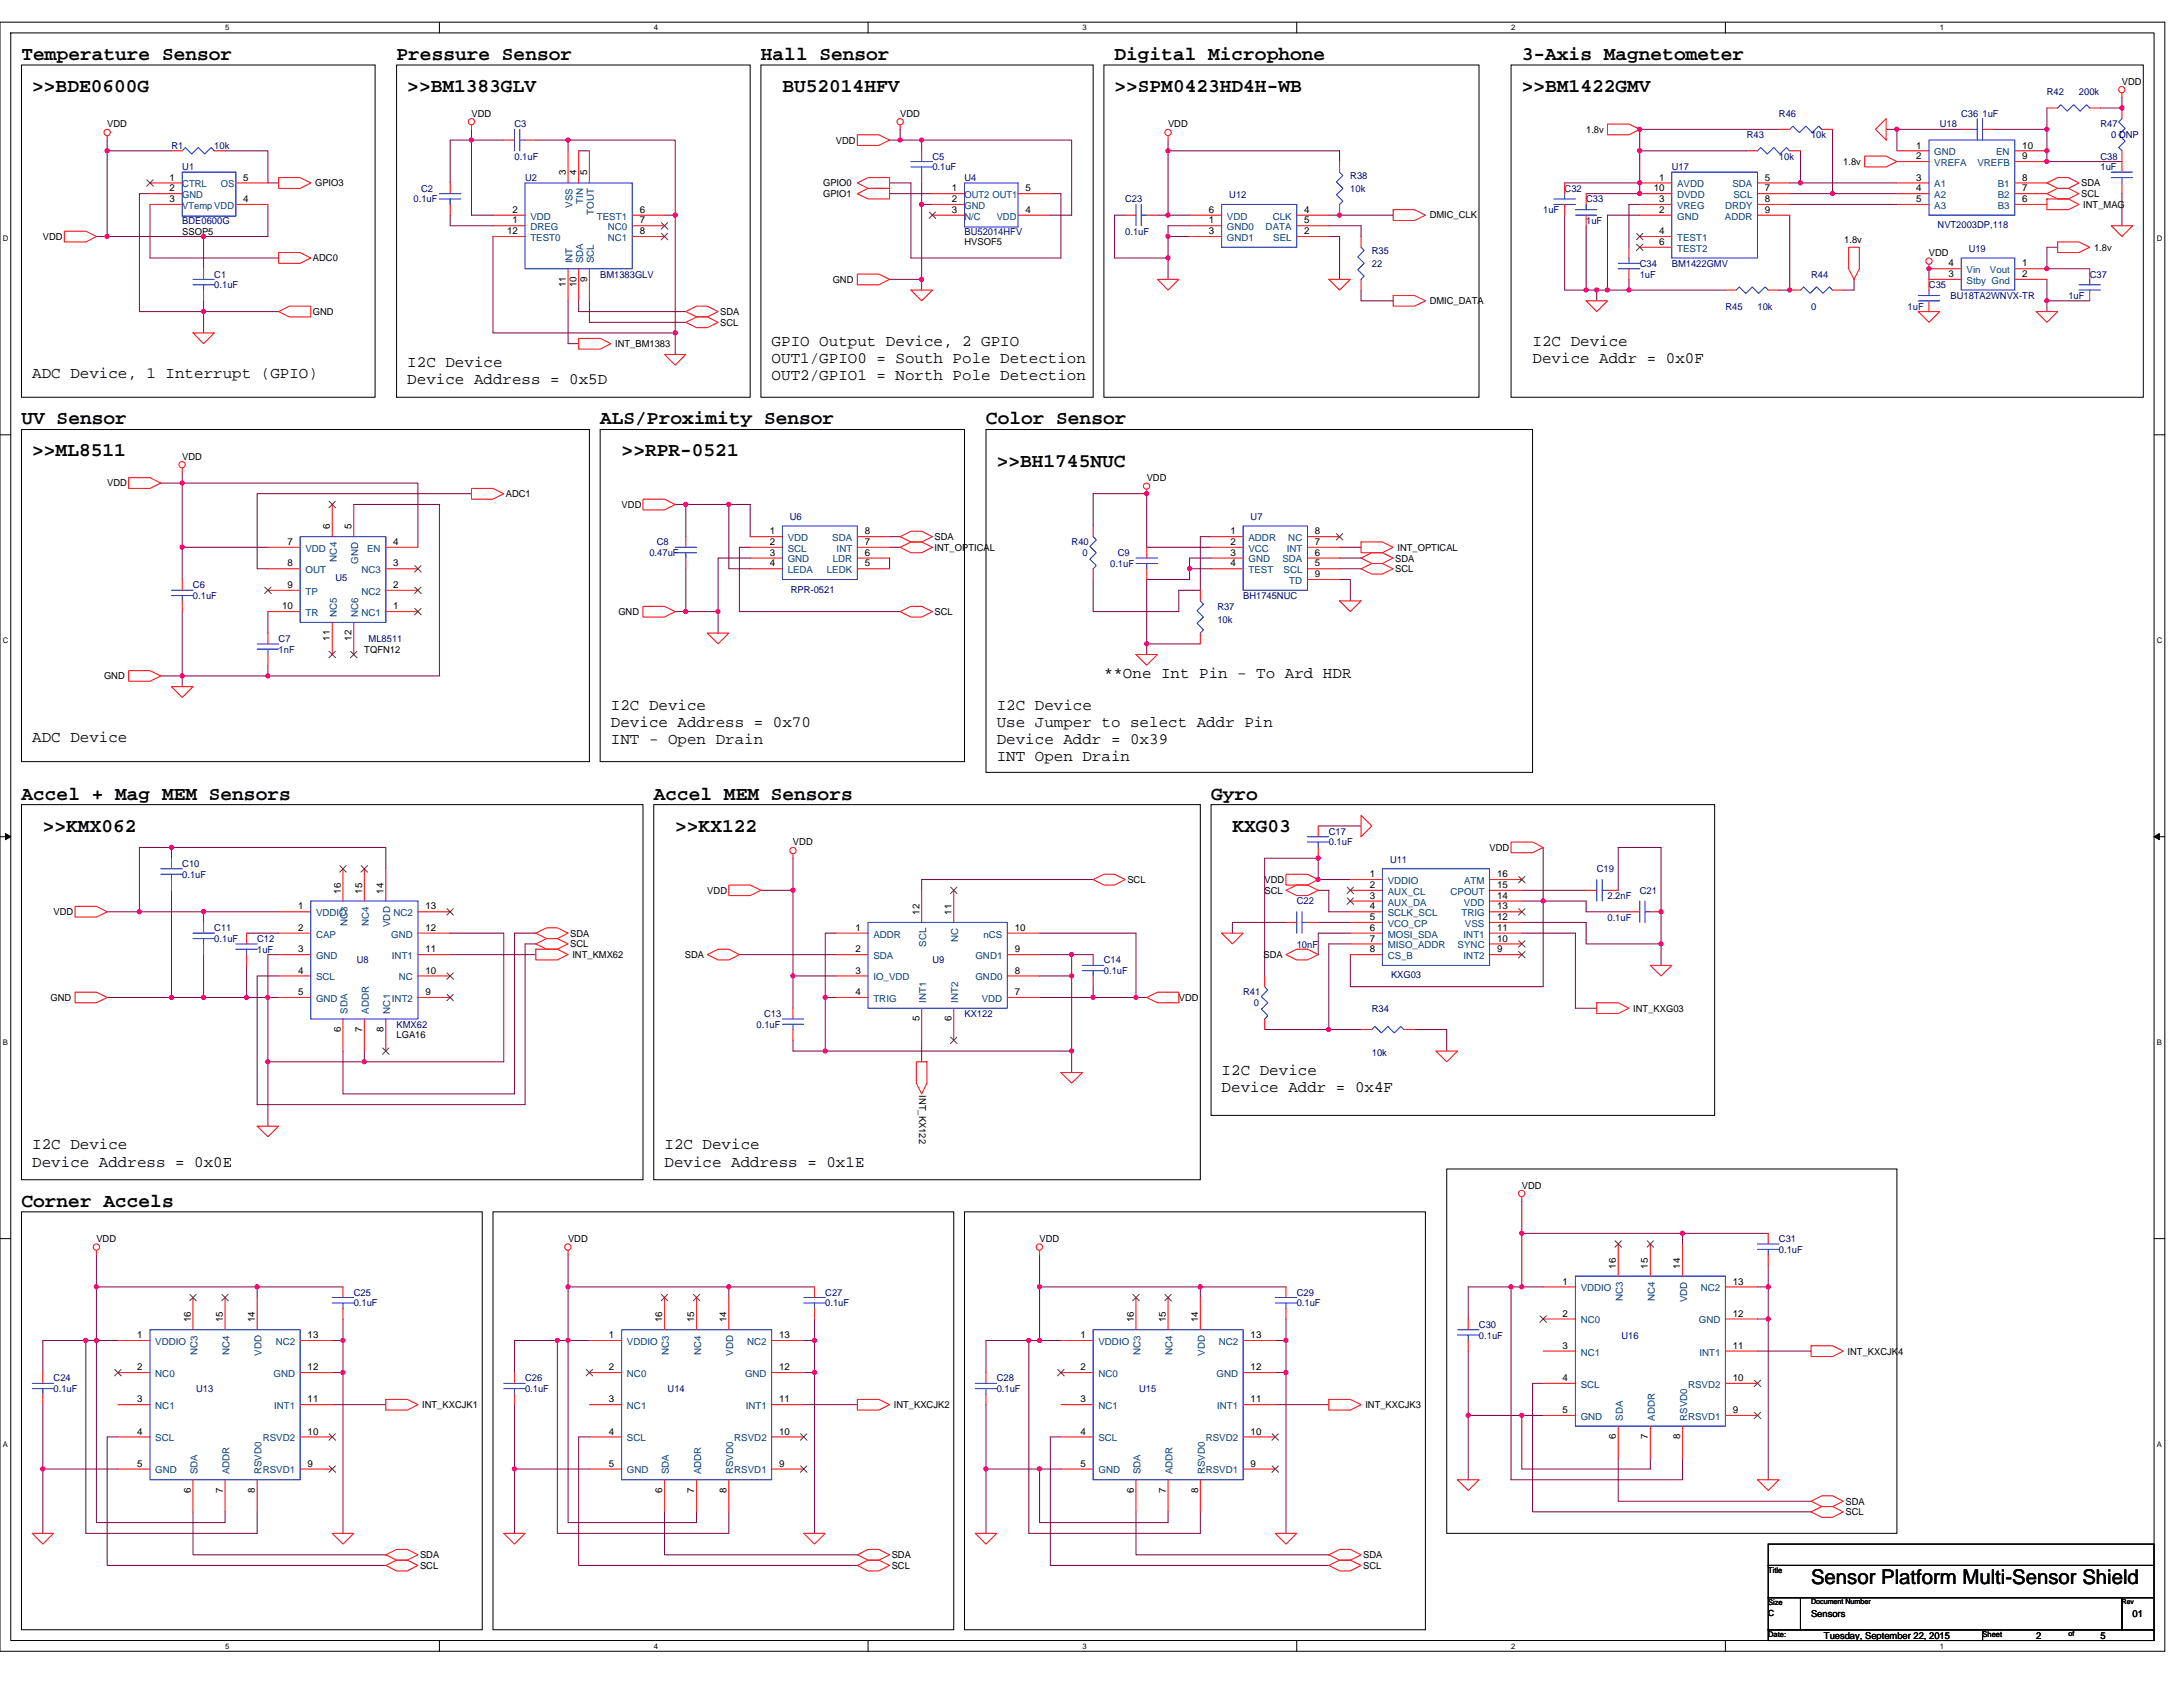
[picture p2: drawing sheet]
<svg xmlns="http://www.w3.org/2000/svg" width="279mm" height="216mm" viewBox="0 0 279 216" stroke-linecap="round" stroke-linejoin="round" font-family="sans-serif">
<defs><g id="words">
<text font-size="2.6" x="231.8" y="202.7">Sensor Platform Multi-Sensor Shield</text>
<g font-size="2.5">
<text x="2.8" y="7.7">Temperature Sensor</text>
<text x="4.1" y="11.8">&gt;&gt;BDE0600G</text>
<text x="50.8" y="7.7">Pressure Sensor</text>
<text x="52.1" y="11.8">&gt;&gt;BM1383GLV</text>
<text x="97.4" y="7.7">Hall Sensor</text>
<text x="100.1" y="11.8">BU52014HFV</text>
<text x="142.6" y="7.7">Digital Microphone</text>
<text x="142.6" y="11.8">&gt;&gt;SPM0423HD4H-WB</text>
<text x="194.8" y="7.7">3-Axis Magnetometer</text>
<text x="194.8" y="11.8">&gt;&gt;BM1422GMV</text>
<text x="2.8" y="54.3">UV Sensor</text>
<text x="4.1" y="58.4">&gt;&gt;ML8511</text>
<text x="76.8" y="54.3">ALS/Proximity Sensor</text>
<text x="79.6" y="58.4">&gt;&gt;RPR-0521</text>
<text x="126.2" y="54.3">Color Sensor</text>
<text x="127.6" y="59.8">&gt;&gt;BH1745NUC</text>
<text x="2.8" y="102.3">Accel + Mag MEM Sensors</text>
<text x="5.5" y="106.4">&gt;&gt;KMX062</text>
<text x="83.7" y="102.3">Accel MEM Sensors</text>
<text x="86.4" y="106.4">&gt;&gt;KX122</text>
<text x="155" y="102.3">Gyro</text>
<text x="157.7" y="106.4">KXG03</text>
<text x="2.8" y="154.4">Corner Accels</text>
</g>
<g font-size="2">
<text x="52.1" y="47">I2C Device</text>
<text x="98.8" y="44.2">GPIO Output Device, 2 GPIO</text>
<text x="98.8" y="46.4">OUT1/GPIO0 = South Pole Detection</text>
<text x="196.2" y="44.2">I2C Device</text>
<text x="196.2" y="46.4">Device Addr = 0x0F</text>
<text x="4.1" y="48.4">ADC Device, 1 Interrupt (GPIO)</text>
<text x="52.1" y="49.2">Device Address = 0x5D</text>
<text x="98.8" y="48.6">OUT2/GPIO1 = North Pole Detection</text>
<text x="141.3" y="86.8">**One Int Pin - To Ard HDR</text>
<text x="4.1" y="95">ADC Device</text>
<text x="78.2" y="90.9">I2C Device</text>
<text x="78.2" y="93.1">Device Address = 0x70</text>
<text x="78.2" y="95.2">INT - Open Drain</text>
<text x="127.6" y="90.9">I2C Device</text>
<text x="127.6" y="93.1">Use Jumper to select Addr Pin</text>
<text x="127.6" y="95.2">Device Addr = 0x39</text>
<text x="127.6" y="97.4">INT Open Drain</text>
<text x="156.4" y="137.5">I2C Device</text>
<text x="156.4" y="139.7">Device Addr = 0x4F</text>
<text x="4.1" y="147.1">I2C Device</text>
<text x="4.1" y="149.3">Device Address = 0x0E</text>
<text x="85" y="147.1">I2C Device</text>
<text x="85" y="149.3">Device Address = 0x1E</text>
</g>
<g font-size="1.2">
<text x="271.6" y="10.8">VDD</text>
<text x="13.7" y="16.3">VDD</text>
<text x="60.3" y="14.9">VDD</text>
<text x="115.2" y="14.9">VDD</text>
<text x="149.5" y="16.3">VDD</text>
<text x="203" y="17">1.8v</text>
<text x="21.7" y="23.1">1</text>
<text x="31.1" y="23.1">5</text>
<text x="40.3" y="23.9">GPIO3</text>
<text x="72.4" y="22.5" transform="rotate(-90 72.4 22.5)">3</text>
<text x="73.8" y="22.5" transform="rotate(-90 73.8 22.5)">4</text>
<text x="75.1" y="22.5" transform="rotate(-90 75.1 22.5)">5</text>
<text x="105.3" y="23.9">GPIO0</text>
<text x="107" y="18.4">VDD</text>
<text x="212.3" y="23.1">1</text>
<text x="225.9" y="23.1">5</text>
<text x="235.9" y="21.1">1.8v</text>
<text x="245.3" y="19">1</text>
<text x="245.3" y="20.4">2</text>
<text x="245.3" y="23.1">3</text>
<text x="258.8" y="23.1">8</text>
<text x="258.8" y="19">10</text>
<text x="258.8" y="20.4">9</text>
<text x="266.4" y="23.9">SDA</text>
<text x="21.7" y="24.5">2</text>
<text x="21.7" y="25.9">3</text>
<text x="31.1" y="25.9">4</text>
<text x="64.9" y="30">12</text>
<text x="65.6" y="28.6">1</text>
<text x="65.6" y="27.2">2</text>
<text x="81.9" y="27.2">6</text>
<text x="81.9" y="28.6">7</text>
<text x="81.9" y="30">8</text>
<text x="105.3" y="25.2">GPIO1</text>
<text x="121.8" y="24.5">1</text>
<text x="121.8" y="25.9">2</text>
<text x="121.8" y="27.2">3</text>
<text x="131.3" y="27.2">4</text>
<text x="131.3" y="24.5">5</text>
<text x="154.7" y="27.2">6</text>
<text x="154.7" y="28.6">1</text>
<text x="154.7" y="30">3</text>
<text x="166.9" y="28.6">5</text>
<text x="166.9" y="27.2">4</text>
<text x="166.9" y="30">2</text>
<text x="183" y="28">DMIC_CLK</text>
<text x="211.7" y="24.5">10</text>
<text x="212.3" y="27.2">2</text>
<text x="212.3" y="25.9">3</text>
<text x="212.3" y="30">4</text>
<text x="225.9" y="25.9">8</text>
<text x="225.9" y="27.2">9</text>
<text x="225.9" y="24.5">7</text>
<text x="245.3" y="24.5">4</text>
<text x="245.3" y="25.9">5</text>
<text x="258.8" y="25.9">6</text>
<text x="258.8" y="24.5">7</text>
<text x="266.4" y="25.2">SCL</text>
<text x="266.6" y="26.6">INT_MAG</text>
<text x="5.5" y="30.7">VDD</text>
<text x="23.3" y="30">SSOP5</text>
<text x="40" y="33.4">ADC0</text>
<text x="123.4" y="31.4">HVSOF5</text>
<text x="212.3" y="31.3">6</text>
<text x="236.1" y="31.1">1.8v</text>
<text x="246.9" y="32.8">VDD</text>
<text x="249.4" y="35.5">3</text>
<text x="249.4" y="34.1">4</text>
<text x="258.8" y="35.5">2</text>
<text x="258.8" y="34.1">1</text>
<text x="268" y="32.1">1.8v</text>
<text x="40" y="40.3">GND</text>
<text x="72.4" y="36.7" transform="rotate(-90 72.4 36.7)">11</text>
<text x="73.8" y="36.7" transform="rotate(-90 73.8 36.7)">10</text>
<text x="75.1" y="36" transform="rotate(-90 75.1 36)">9</text>
<text x="92.2" y="40.3">SDA</text>
<text x="92.2" y="41.7">SCL</text>
<text x="106.6" y="36.2">GND</text>
<text x="183" y="38.9">DMIC_DATA</text>
<text x="78.7" y="44.4">INT_BM1383</text>
<text x="23.3" y="58.8">VDD</text>
<text x="13.7" y="62.3">VDD</text>
<text x="64.7" y="63.6">ADC1</text>
<text x="79.6" y="65">VDD</text>
<text x="146.8" y="61.6">VDD</text>
<text x="36.8" y="69.7">7</text>
<text x="42.2" y="67.7" transform="rotate(-90 42.2 67.7)">6</text>
<text x="45" y="67.7" transform="rotate(-90 45 67.7)">5</text>
<text x="50.3" y="69.7">4</text>
<text x="98.5" y="68.4">1</text>
<text x="98.5" y="69.7">2</text>
<text x="98.5" y="71.1">3</text>
<text x="110.7" y="68.4">8</text>
<text x="110.7" y="71.1">6</text>
<text x="110.7" y="69.7">7</text>
<text x="119.6" y="69.1">SDA</text>
<text x="119.6" y="70.5">INT_OPTICAL</text>
<text x="157.5" y="68.4">1</text>
<text x="157.5" y="69.7">2</text>
<text x="157.5" y="71.1">3</text>
<text x="168.3" y="71.1">6</text>
<text x="168.3" y="68.4">8</text>
<text x="168.3" y="69.7">7</text>
<text x="178.6" y="71.9">SDA</text>
<text x="178.9" y="70.5">INT_OPTICAL</text>
<text x="36.1" y="78">10</text>
<text x="36.8" y="72.5">8</text>
<text x="36.8" y="75.2">9</text>
<text x="50.3" y="78">1</text>
<text x="50.3" y="75.2">2</text>
<text x="50.3" y="72.5">3</text>
<text x="98.5" y="72.5">4</text>
<text x="110.7" y="72.5">5</text>
<text x="157.5" y="72.5">4</text>
<text x="168.3" y="72.5">5</text>
<text x="168.3" y="73.9">9</text>
<text x="178.6" y="73.2">SCL</text>
<text x="42.2" y="82" transform="rotate(-90 42.2 82)">11</text>
<text x="45" y="82" transform="rotate(-90 45 82)">12</text>
<text x="46.6" y="83.5">TQFN12</text>
<text x="79.1" y="78.7">GND</text>
<text x="119.6" y="78.7">SCL</text>
<text x="13.3" y="87">GND</text>
<text x="101.5" y="108.2">VDD</text>
<text x="144.3" y="113">SCL</text>
<text x="161.9" y="113">VDD</text>
<text x="175.3" y="112.3">1</text>
<text x="175.3" y="113.6">2</text>
<text x="190.6" y="108.9">VDD</text>
<text x="191.6" y="113.6">15</text>
<text x="191.6" y="112.3">16</text>
<text x="6.9" y="117.1">VDD</text>
<text x="38.1" y="116.4">1</text>
<text x="38.1" y="119.1">2</text>
<text x="43.6" y="114.4" transform="rotate(-90 43.6 114.4)">16</text>
<text x="46.3" y="114.4" transform="rotate(-90 46.3 114.4)">15</text>
<text x="49.1" y="114.4" transform="rotate(-90 49.1 114.4)">14</text>
<text x="54.4" y="119.1">12</text>
<text x="54.4" y="116.4">13</text>
<text x="73" y="119.9">SDA</text>
<text x="90.5" y="114.4">VDD</text>
<text x="109.5" y="119.1">1</text>
<text x="117.7" y="117.1" transform="rotate(-90 117.7 117.1)">12</text>
<text x="121.8" y="117.1" transform="rotate(-90 121.8 117.1)">11</text>
<text x="129.9" y="119.1">10</text>
<text x="161.9" y="114.4">SCL</text>
<text x="175.3" y="115">3</text>
<text x="175.3" y="116.4">4</text>
<text x="175.3" y="117.8">5</text>
<text x="175.3" y="119.1">6</text>
<text x="191.6" y="116.4">13</text>
<text x="191.6" y="119.1">11</text>
<text x="191.6" y="117.8">12</text>
<text x="191.6" y="115">14</text>
<text x="38.1" y="121.9">3</text>
<text x="38.1" y="124.6">4</text>
<text x="54.4" y="124.6">10</text>
<text x="54.4" y="121.9">11</text>
<text x="73" y="121.2">SCL</text>
<text x="73.3" y="122.6">INT_KMX62</text>
<text x="87.7" y="122.6">SDA</text>
<text x="109.5" y="121.9">2</text>
<text x="109.5" y="124.6">3</text>
<text x="129.9" y="124.6">8</text>
<text x="129.9" y="121.9">9</text>
<text x="161.7" y="122.6">SDA</text>
<text x="175.3" y="120.5">7</text>
<text x="175.3" y="121.9">8</text>
<text x="191.6" y="121.9">9</text>
<text x="191.6" y="120.5">10</text>
<text x="6.5" y="128.1">GND</text>
<text x="38.1" y="127.4">5</text>
<text x="54.4" y="127.4">9</text>
<text x="109.5" y="127.4">4</text>
<text x="117.7" y="130.7" transform="rotate(-90 117.7 130.7)">5</text>
<text x="121.8" y="130.7" transform="rotate(-90 121.8 130.7)">6</text>
<text x="129.9" y="127.4">7</text>
<text x="150.9" y="128.1">VDD</text>
<text x="209" y="129.5">INT_KXG03</text>
<text x="43.6" y="132.1" transform="rotate(-90 43.6 132.1)">6</text>
<text x="46.3" y="132.1" transform="rotate(-90 46.3 132.1)">7</text>
<text x="49.1" y="132.1" transform="rotate(-90 49.1 132.1)">8</text>
<text x="50.8" y="132.9">LGA16</text>
<text x="117.6" y="140.1" transform="rotate(90 117.6 140.1)">INT_KX122</text>
<text x="194.8" y="152.1">VDD</text>
<text x="12.3" y="159">VDD</text>
<text x="72.7" y="159">VDD</text>
<text x="133.1" y="159">VDD</text>
<text x="200" y="164.4">1</text>
<text x="206.8" y="162.4" transform="rotate(-90 206.8 162.4)">16</text>
<text x="210.9" y="162.4" transform="rotate(-90 210.9 162.4)">15</text>
<text x="215.1" y="162.4" transform="rotate(-90 215.1 162.4)">14</text>
<text x="221.8" y="164.4">13</text>
<text x="17.6" y="171.3">1</text>
<text x="24.4" y="169.2" transform="rotate(-90 24.4 169.2)">16</text>
<text x="28.5" y="169.2" transform="rotate(-90 28.5 169.2)">15</text>
<text x="32.6" y="169.2" transform="rotate(-90 32.6 169.2)">14</text>
<text x="39.4" y="171.3">13</text>
<text x="77.9" y="171.3">1</text>
<text x="84.8" y="169.2" transform="rotate(-90 84.8 169.2)">16</text>
<text x="88.9" y="169.2" transform="rotate(-90 88.9 169.2)">15</text>
<text x="93" y="169.2" transform="rotate(-90 93 169.2)">14</text>
<text x="99.7" y="171.3">13</text>
<text x="138.3" y="171.3">1</text>
<text x="145.1" y="169.2" transform="rotate(-90 145.1 169.2)">16</text>
<text x="149.2" y="169.2" transform="rotate(-90 149.2 169.2)">15</text>
<text x="153.3" y="169.2" transform="rotate(-90 153.3 169.2)">14</text>
<text x="160.1" y="171.3">13</text>
<text x="200" y="168.5">2</text>
<text x="200" y="172.6">3</text>
<text x="221.8" y="168.5">12</text>
<text x="221.8" y="172.6">11</text>
<text x="236.5" y="173.4">INT_KXCJK4</text>
<text x="17.6" y="175.4">2</text>
<text x="17.6" y="179.5">3</text>
<text x="39.4" y="175.4">12</text>
<text x="39.4" y="179.5">11</text>
<text x="77.9" y="175.4">2</text>
<text x="77.9" y="179.5">3</text>
<text x="99.7" y="175.4">12</text>
<text x="99.7" y="179.5">11</text>
<text x="138.3" y="175.4">2</text>
<text x="138.3" y="179.5">3</text>
<text x="160.1" y="175.4">12</text>
<text x="160.1" y="179.5">11</text>
<text x="200" y="176.7">4</text>
<text x="221.8" y="176.7">10</text>
<text x="17.6" y="183.6">4</text>
<text x="39.4" y="183.6">10</text>
<text x="54" y="180.2">INT_KXCJK1</text>
<text x="77.9" y="183.6">4</text>
<text x="99.7" y="183.6">10</text>
<text x="114.4" y="180.2">INT_KXCJK2</text>
<text x="138.3" y="183.6">4</text>
<text x="160.1" y="183.6">10</text>
<text x="174.8" y="180.2">INT_KXCJK3</text>
<text x="200" y="180.8">5</text>
<text x="206.8" y="184.2" transform="rotate(-90 206.8 184.2)">6</text>
<text x="210.9" y="184.2" transform="rotate(-90 210.9 184.2)">7</text>
<text x="215.1" y="184.2" transform="rotate(-90 215.1 184.2)">8</text>
<text x="221.8" y="180.8">9</text>
<text x="17.6" y="187.7">5</text>
<text x="24.4" y="191" transform="rotate(-90 24.4 191)">6</text>
<text x="28.5" y="191" transform="rotate(-90 28.5 191)">7</text>
<text x="32.6" y="191" transform="rotate(-90 32.6 191)">8</text>
<text x="39.4" y="187.7">9</text>
<text x="77.9" y="187.7">5</text>
<text x="84.8" y="191" transform="rotate(-90 84.8 191)">6</text>
<text x="88.9" y="191" transform="rotate(-90 88.9 191)">7</text>
<text x="93" y="191" transform="rotate(-90 93 191)">8</text>
<text x="99.7" y="187.7">9</text>
<text x="138.3" y="187.7">5</text>
<text x="145.1" y="191" transform="rotate(-90 145.1 191)">6</text>
<text x="149.2" y="191" transform="rotate(-90 149.2 191)">7</text>
<text x="153.3" y="191" transform="rotate(-90 153.3 191)">8</text>
<text x="160.1" y="187.7">9</text>
<text x="236.2" y="192.6">SDA</text>
<text x="236.2" y="193.9">SCL</text>
<text x="53.8" y="199.4">SDA</text>
<text x="53.8" y="200.8">SCL</text>
<text x="114.1" y="199.4">SDA</text>
<text x="114.1" y="200.8">SCL</text>
<text x="174.5" y="199.4">SDA</text>
<text x="174.5" y="200.8">SCL</text>
<text x="231.8" y="207">Sensors</text>
<text x="233.4" y="209.7">Tuesday, September 22, 2015</text>
<text x="260.6" y="209.7">2</text>
<text x="268.8" y="209.7">5</text>
<text x="272.9" y="207">01</text>
</g>
<g font-size="1.2" fill="#000080">
<text x="65.8" y="16.3">C3</text>
<text x="223.6" y="17.7">R43</text>
<text x="227.7" y="14.9">R46</text>
<text x="231.8" y="17.7">10k</text>
<text x="248.3" y="16.3">U18</text>
<text x="251" y="14.9">C36 1uF</text>
<text x="262" y="12.2">R42</text>
<text x="266.1" y="12.2">200k</text>
<text x="268.8" y="16.3">R47</text>
<text x="270.2" y="17.7">0 DNP</text>
<text x="21.9" y="19">R1</text>
<text x="23.3" y="21.8">U1</text>
<text x="27.4" y="19">10k</text>
<text x="65.8" y="20.4">0.1uF</text>
<text x="67.2" y="23.2">U2</text>
<text x="119.3" y="20.4">C5</text>
<text x="119.3" y="21.8">0.1uF</text>
<text x="123.4" y="23.2">U4</text>
<text x="172.8" y="22.9">R38</text>
<text x="214" y="21.8">U17</text>
<text x="227.7" y="20.4">10k</text>
<text x="268.8" y="20.4">C38</text>
<text x="268.8" y="21.8">1uF</text>
<text x="23.3" y="28.7">BDE0600G</text>
<text x="52.9" y="25.9">0.1uF</text>
<text x="53.9" y="24.5">C2</text>
<text x="144" y="25.9">C23</text>
<text x="157.3" y="25.4">U12</text>
<text x="172.8" y="24.5">10k</text>
<text x="197.5" y="27.3">1uF</text>
<text x="200.3" y="24.5">C32</text>
<text x="203" y="25.9">C33</text>
<text x="203" y="28.7">1uF</text>
<text x="248" y="29.2">NVT2003DP,118</text>
<text x="27.4" y="35.5">C1</text>
<text x="76.8" y="35.5">BM1383GLV</text>
<text x="123.4" y="30">BU52014HFV</text>
<text x="144" y="30">0.1uF</text>
<text x="175.6" y="32.5">R35</text>
<text x="175.6" y="34.1">22</text>
<text x="209.9" y="34.1">C34</text>
<text x="209.9" y="35.5">1uF</text>
<text x="214" y="34.1">BM1422GMV</text>
<text x="231.8" y="35.5">R44</text>
<text x="252" y="32.2">U19</text>
<text x="267.5" y="35.5">C37</text>
<text x="27.4" y="36.9">0.1uF</text>
<text x="220.8" y="39.6">R45</text>
<text x="224.9" y="39.6">10k</text>
<text x="231.8" y="39.6">0</text>
<text x="244.2" y="39.6">1uF</text>
<text x="246.9" y="36.9">C35</text>
<text x="249.6" y="38.2">BU18TA2WNVX-TR</text>
<text x="264.7" y="38.2">1uF</text>
<text x="83.1" y="71.2">0.47uF</text>
<text x="84.1" y="69.8">C8</text>
<text x="101.1" y="66.5">U6</text>
<text x="137.2" y="69.8">R40</text>
<text x="138.5" y="71.2">0</text>
<text x="143.1" y="71.2">C9</text>
<text x="160.1" y="66.5">U7</text>
<text x="24.7" y="75.3">C6</text>
<text x="24.7" y="76.7">0.1uF</text>
<text x="42.9" y="74.3">U5</text>
<text x="101.2" y="75.8">RPR-0521</text>
<text x="142.1" y="72.5">0.1uF</text>
<text x="159.1" y="76.7">BH1745NUC</text>
<text x="35.7" y="82.1">C7</text>
<text x="35.7" y="83.5">1nF</text>
<text x="47.2" y="82.1">ML8511</text>
<text x="155.8" y="78">R37</text>
<text x="155.8" y="79.7">10k</text>
<text x="170.1" y="106.8">C17</text>
<text x="23.3" y="111">C10</text>
<text x="23.3" y="112.3">0.1uF</text>
<text x="170.1" y="108.2">0.1uF</text>
<text x="177.9" y="110.4">U11</text>
<text x="204.4" y="111.6">C19</text>
<text x="27.4" y="119.2">C11</text>
<text x="166" y="115.7">C22</text>
<text x="205.7" y="115.1">2.2nF</text>
<text x="205.7" y="117.8">0.1uF</text>
<text x="209.9" y="114.4">C21</text>
<text x="27.4" y="120.5">0.1uF</text>
<text x="32.9" y="120.5">C12</text>
<text x="32.9" y="121.9">1uF</text>
<text x="45.7" y="123.3">U8</text>
<text x="119.3" y="123.3">U9</text>
<text x="141.3" y="123.3">C14</text>
<text x="141.3" y="124.7">0.1uF</text>
<text x="166" y="121.4">10nF</text>
<text x="178" y="125.2">KXG03</text>
<text x="50.8" y="131.5">KMX62</text>
<text x="96.8" y="131.5">0.1uF</text>
<text x="97.8" y="130.2">C13</text>
<text x="123.4" y="130.2">KX122</text>
<text x="159.1" y="127.4">R41</text>
<text x="160.5" y="128.8">0</text>
<text x="175.6" y="129.5">R34</text>
<text x="175.6" y="135.1">10k</text>
<text x="227.7" y="159">C31</text>
<text x="227.7" y="160.3">0.1uF</text>
<text x="45.3" y="165.8">C25</text>
<text x="45.3" y="167.2">0.1uF</text>
<text x="105.6" y="165.8">C27</text>
<text x="105.6" y="167.2">0.1uF</text>
<text x="166" y="165.8">C29</text>
<text x="166" y="167.2">0.1uF</text>
<text x="189.3" y="169.9">C30</text>
<text x="189.3" y="171.3">0.1uF</text>
<text x="207.5" y="171.3">U16</text>
<text x="6.9" y="176.8">C24</text>
<text x="6.9" y="178.2">0.1uF</text>
<text x="25.1" y="178.2">U13</text>
<text x="67.2" y="176.8">C26</text>
<text x="67.2" y="178.2">0.1uF</text>
<text x="85.4" y="178.2">U14</text>
<text x="127.6" y="176.8">C28</text>
<text x="127.6" y="178.2">0.1uF</text>
<text x="145.8" y="178.2">U15</text>
</g>
<g font-size="1.2" fill="#004080">
<text x="23.3" y="24">CTRL</text>
<text x="28.3" y="24">OS</text>
<text x="214.7" y="24">AVDD</text>
<text x="221.7" y="24">SDA</text>
<text x="247.6" y="19.9">GND</text>
<text x="247.6" y="21.3">VREFA</text>
<text x="247.6" y="24">A1</text>
<text x="253.1" y="21.3">VREFB</text>
<text x="255.5" y="19.9">EN</text>
<text x="255.7" y="24">B1</text>
<text x="23.3" y="25.4">GND</text>
<text x="23.3" y="26.7">VTemp VDD</text>
<text x="67.9" y="29.5">DREG</text>
<text x="67.9" y="28.1">VDD</text>
<text x="73.3" y="26.6" transform="rotate(-90 73.3 26.6)">VSS</text>
<text x="74.6" y="26.1" transform="rotate(-90 74.6 26.1)">TIN</text>
<text x="76" y="27.5" transform="rotate(-90 76 27.5)">TOUT</text>
<text x="76.4" y="28.1">TEST1</text>
<text x="77.8" y="29.5">NC0</text>
<text x="123.4" y="25.4">OUT2 OUT1</text>
<text x="123.4" y="26.7">GND</text>
<text x="123.4" y="28.1">N/C</text>
<text x="127.6" y="28.1">VDD</text>
<text x="157" y="28.1">VDD</text>
<text x="157" y="29.5">GND0</text>
<text x="162" y="29.5">DATA</text>
<text x="162.9" y="28.1">CLK</text>
<text x="214.7" y="28.1">GND</text>
<text x="214.7" y="26.7">VREG</text>
<text x="214.7" y="25.4">DVDD</text>
<text x="220.8" y="28.1">ADDR</text>
<text x="220.8" y="26.7">DRDY</text>
<text x="221.9" y="25.4">SCL</text>
<text x="247.6" y="25.4">A2</text>
<text x="247.6" y="26.7">A3</text>
<text x="255.7" y="26.7">B3</text>
<text x="255.7" y="25.4">B2</text>
<text x="67.9" y="30.8">TEST0</text>
<text x="73.3" y="33.7" transform="rotate(-90 73.3 33.7)">INT</text>
<text x="74.6" y="33.7" transform="rotate(-90 74.6 33.7)">SDA</text>
<text x="76" y="33.7" transform="rotate(-90 76 33.7)">SCL</text>
<text x="77.8" y="30.8">NC1</text>
<text x="157" y="30.8">GND1</text>
<text x="163" y="30.8">SEL</text>
<text x="214.7" y="30.8">TEST1</text>
<text x="214.7" y="32.2">TEST2</text>
<text x="251.7" y="35">Vin</text>
<text x="254.7" y="35">Vout</text>
<text x="251.7" y="36.3">Stby Gnd</text>
<text x="39.1" y="70.6">VDD</text>
<text x="43.1" y="71.9" transform="rotate(-90 43.1 71.9)">NC4</text>
<text x="47" y="70.6">EN</text>
<text x="100.8" y="69.3">VDD</text>
<text x="100.8" y="70.6">SCL</text>
<text x="100.8" y="72">GND</text>
<text x="106.5" y="69.3">SDA</text>
<text x="106.6" y="72">LDR</text>
<text x="107.1" y="70.6">INT</text>
<text x="159.8" y="69.3">ADDR</text>
<text x="159.8" y="70.6">VCC</text>
<text x="159.8" y="72">GND</text>
<text x="164.1" y="72">SDA</text>
<text x="164.7" y="70.6">INT</text>
<text x="164.9" y="69.3">NC</text>
<text x="39.1" y="73.4">OUT</text>
<text x="39.1" y="76.1">TP</text>
<text x="45.8" y="72.2" transform="rotate(-90 45.8 72.2)">GND</text>
<text x="46.2" y="76.1">NC2</text>
<text x="46.2" y="73.4">NC3</text>
<text x="100.8" y="73.4">LEDA</text>
<text x="105.8" y="73.4">LEDK</text>
<text x="159.8" y="73.4">TEST</text>
<text x="164.3" y="73.4">SCL</text>
<text x="165" y="74.7">TD</text>
<text x="39.1" y="78.8">TR</text>
<text x="43.1" y="79" transform="rotate(-90 43.1 79)">NC5</text>
<text x="45.8" y="79" transform="rotate(-90 45.8 79)">NC6</text>
<text x="46.2" y="78.8">NC1</text>
<text x="177.6" y="113.1">VDDIO</text>
<text x="187.4" y="113.1">ATM</text>
<text x="40.4" y="117.3">VDDIO</text>
<text x="40.4" y="120">CAP</text>
<text x="44.5" y="118.5" transform="rotate(-90 44.5 118.5)">NC3</text>
<text x="47.2" y="118.5" transform="rotate(-90 47.2 118.5)">NC4</text>
<text x="50" y="118.6" transform="rotate(-90 50 118.6)">VDD</text>
<text x="50.1" y="120">GND</text>
<text x="50.4" y="117.3">NC2</text>
<text x="111.8" y="120">ADDR</text>
<text x="125.9" y="120">nCS</text>
<text x="177.6" y="114.5">AUX_CL</text>
<text x="177.6" y="115.9">AUX_DA</text>
<text x="177.6" y="117.3">SCLK_SCL</text>
<text x="177.6" y="118.6">VCO_CP</text>
<text x="177.6" y="120">MOSI_SDA</text>
<text x="185.7" y="114.5">CPOUT</text>
<text x="187" y="117.3">TRIG</text>
<text x="187.3" y="120">INT1</text>
<text x="187.4" y="115.9">VDD</text>
<text x="187.5" y="118.6">VSS</text>
<text x="40.4" y="122.7">GND</text>
<text x="40.4" y="125.5">SCL</text>
<text x="50.2" y="122.7">INT1</text>
<text x="51" y="125.5">NC</text>
<text x="111.8" y="122.7">SDA</text>
<text x="111.8" y="125.5">IO_VDD</text>
<text x="118.5" y="121.2" transform="rotate(-90 118.5 121.2)">SCL</text>
<text x="122.6" y="120.5" transform="rotate(-90 122.6 120.5)">NC</text>
<text x="124.8" y="125.5">GND0</text>
<text x="124.8" y="122.7">GND1</text>
<text x="177.6" y="121.4">MISO_ADDR</text>
<text x="177.6" y="122.7">CS_B</text>
<text x="186.6" y="121.4">SYNC</text>
<text x="187.3" y="122.7">INT2</text>
<text x="40.4" y="128.2">GND</text>
<text x="44.5" y="129.7" transform="rotate(-90 44.5 129.7)">SDA</text>
<text x="47.2" y="129.7" transform="rotate(-90 47.2 129.7)">ADDR</text>
<text x="50" y="129.7" transform="rotate(-90 50 129.7)">NC1</text>
<text x="50.2" y="128.2">INT2</text>
<text x="111.8" y="128.2">TRIG</text>
<text x="118.5" y="128.4" transform="rotate(-90 118.5 128.4)">INT1</text>
<text x="122.6" y="128.4" transform="rotate(-90 122.6 128.4)">INT2</text>
<text x="125.6" y="128.2">VDD</text>
<text x="202.3" y="165.3">VDDIO</text>
<text x="207.7" y="166.5" transform="rotate(-90 207.7 166.5)">NC3</text>
<text x="211.8" y="166.5" transform="rotate(-90 211.8 166.5)">NC4</text>
<text x="215.9" y="166.6" transform="rotate(-90 215.9 166.6)">VDD</text>
<text x="217.7" y="165.3">NC2</text>
<text x="19.9" y="172.1">VDDIO</text>
<text x="25.3" y="173.4" transform="rotate(-90 25.3 173.4)">NC3</text>
<text x="29.4" y="173.4" transform="rotate(-90 29.4 173.4)">NC4</text>
<text x="33.5" y="173.5" transform="rotate(-90 33.5 173.5)">VDD</text>
<text x="35.3" y="172.1">NC2</text>
<text x="80.2" y="172.1">VDDIO</text>
<text x="85.6" y="173.4" transform="rotate(-90 85.6 173.4)">NC3</text>
<text x="89.7" y="173.4" transform="rotate(-90 89.7 173.4)">NC4</text>
<text x="93.9" y="173.5" transform="rotate(-90 93.9 173.5)">VDD</text>
<text x="95.6" y="172.1">NC2</text>
<text x="140.6" y="172.1">VDDIO</text>
<text x="146" y="173.4" transform="rotate(-90 146 173.4)">NC3</text>
<text x="150.1" y="173.4" transform="rotate(-90 150.1 173.4)">NC4</text>
<text x="154.2" y="173.5" transform="rotate(-90 154.2 173.5)">VDD</text>
<text x="156" y="172.1">NC2</text>
<text x="202.3" y="169.4">NC0</text>
<text x="202.3" y="173.5">NC1</text>
<text x="217.4" y="169.4">GND</text>
<text x="217.5" y="173.5">INT1</text>
<text x="19.9" y="176.2">NC0</text>
<text x="35" y="176.2">GND</text>
<text x="80.2" y="176.2">NC0</text>
<text x="95.4" y="176.2">GND</text>
<text x="140.6" y="176.2">NC0</text>
<text x="155.7" y="176.2">GND</text>
<text x="202.3" y="177.6">SCL</text>
<text x="216" y="177.6">RSVD2</text>
<text x="19.9" y="180.3">NC1</text>
<text x="19.9" y="184.5">SCL</text>
<text x="33.6" y="184.5">RSVD2</text>
<text x="35.1" y="180.3">INT1</text>
<text x="80.2" y="180.3">NC1</text>
<text x="80.2" y="184.5">SCL</text>
<text x="94" y="184.5">RSVD2</text>
<text x="95.4" y="180.3">INT1</text>
<text x="140.6" y="180.3">NC1</text>
<text x="140.6" y="184.5">SCL</text>
<text x="154.3" y="184.5">RSVD2</text>
<text x="155.8" y="180.3">INT1</text>
<text x="202.3" y="181.7">GND</text>
<text x="207.7" y="181.8" transform="rotate(-90 207.7 181.8)">SDA</text>
<text x="211.8" y="181.8" transform="rotate(-90 211.8 181.8)">ADDR</text>
<text x="215.9" y="181.8" transform="rotate(-90 215.9 181.8)">RSVD0</text>
<text x="216" y="181.7">RSVD1</text>
<text x="19.9" y="188.6">GND</text>
<text x="25.3" y="188.7" transform="rotate(-90 25.3 188.7)">SDA</text>
<text x="29.4" y="188.7" transform="rotate(-90 29.4 188.7)">ADDR</text>
<text x="33.5" y="188.7" transform="rotate(-90 33.5 188.7)">RSVD0</text>
<text x="33.6" y="188.6">RSVD1</text>
<text x="80.2" y="188.6">GND</text>
<text x="85.6" y="188.7" transform="rotate(-90 85.6 188.7)">SDA</text>
<text x="89.7" y="188.7" transform="rotate(-90 89.7 188.7)">ADDR</text>
<text x="93.9" y="188.7" transform="rotate(-90 93.9 188.7)">RSVD0</text>
<text x="94" y="188.6">RSVD1</text>
<text x="140.6" y="188.6">GND</text>
<text x="146" y="188.7" transform="rotate(-90 146 188.7)">SDA</text>
<text x="150.1" y="188.7" transform="rotate(-90 150.1 188.7)">ADDR</text>
<text x="154.2" y="188.7" transform="rotate(-90 154.2 188.7)">RSVD0</text>
<text x="154.3" y="188.6">RSVD1</text>
</g>
<text font-size="1.1" x="226.3" y="206.8">C</text>
<g font-size="1">
<text x="28.8" y="3.9">5</text>
<text x="83.7" y="3.9">4</text>
<text x="138.5" y="3.9">3</text>
<text x="193.4" y="3.9">2</text>
<text x="248.3" y="3.9">1</text>
<text x=".4" y="30.8">D</text>
<text x="276.1" y="30.8">D</text>
<text x=".4" y="82.3">C</text>
<text x="276.1" y="82.3">C</text>
<text x=".4" y="133.7">B</text>
<text x="276.1" y="133.7">B</text>
<text x=".4" y="185.1">A</text>
<text x="276.1" y="185.1">A</text>
<text x="226.3" y="201.3">Title</text>
<text x="226.3" y="205.4">Size</text>
<text x="226.3" y="209.5">Date:</text>
<text x="231.8" y="205.3">Document Number</text>
<text x="253.7" y="209.5">Sheet</text>
<text x="28.8" y="211">5</text>
<text x="83.7" y="211">4</text>
<text x="138.5" y="211">3</text>
<text x="193.4" y="211">2</text>
<text x="248.3" y="211">1</text>
</g>
<g font-size=".9">
<text x="264.7" y="209.4">of</text>
<text x="271.6" y="205.3">Rev</text>
</g>
</g></defs>
<path d="M0 2.8h277.1v208.5h-277.1zM1.4 4.2h274.3v205.8h-274.3z" fill="none" stroke="#000" stroke-width=".13"/>
<g fill="#fff">
<path d="M28.8 3h.6v1.1h-.6z"/>
<path d="M28.8 210.1h.6v1.1h-.6z"/>
</g>
<path d="M56.2 2.8v1.4M56.2 210v1.3" fill="none" stroke="#000" stroke-width=".13"/>
<g fill="#fff">
<path d="M83.7 3h.5v1.1h-.5z"/>
<path d="M83.7 210.1h.5v1.1h-.5z"/>
</g>
<path d="M111.1 2.8v1.4M111.1 210v1.3" fill="none" stroke="#000" stroke-width=".13"/>
<g fill="#fff">
<path d="M138.5 3h.6v1.1h-.6z"/>
<path d="M138.5 210.1h.6v1.1h-.6z"/>
</g>
<path d="M166 2.8v1.4M166 210v1.3" fill="none" stroke="#000" stroke-width=".13"/>
<g fill="#fff">
<path d="M193.4 3h.6v1.1h-.6z"/>
<path d="M193.4 210.1h.6v1.1h-.6z"/>
</g>
<path d="M220.8 2.8v1.4M220.8 210v1.3" fill="none" stroke="#000" stroke-width=".13"/>
<g fill="#fff">
<path d="M248.3 3h.5v1.1h-.5z"/>
<path d="M248.3 210.1h.5v1.1h-.5z"/>
<path d="M.4 29.9h.7v1.1h-.7z"/>
<path d="M276.1 29.9h.7v1.1h-.7z"/>
<path d="M.4 81.4h.7v1.1h-.7z"/>
<path d="M276.1 81.4h.7v1.1h-.7z"/>
</g>
<path d="M0 55.6h1.4M275.7 55.6h1.4" fill="none" stroke="#000" stroke-width=".13"/>
<g fill="#fff">
<path d="M.4 132.8h.6v1.1h-.6z"/>
<path d="M276.1 132.8h.6v1.1h-.6z"/>
</g>
<path d="M0 107.1h1.4M275.7 107.1h1.4" fill="none" stroke="#000" stroke-width=".13"/>
<path d="M.7 106.7l.7 .4-.7 .4zM275.7 107.1l.7-.4v.8z" fill="#000" stroke="#000" stroke-width=".13"/>
<g fill="#fff">
<path d="M.4 184.2h.6v1.1h-.6z"/>
<path d="M276.1 184.2h.6v1.1h-.6z"/>
</g>
<g fill="none" stroke="#000" stroke-width=".13">
<path d="M2.8 8.3h45.2v42.5h-45.2zM50.8 8.3h45.2v42.5h-45.2zM97.4 8.3h42.5v42.5h-42.5zM141.3 8.3h48v42.5h-48zM193.4 8.3h80.9v42.5h-80.9zM2.8 55h72.6v42.5h-72.6zM76.8 55h46.6v42.5h-46.6zM126.2 55h70v43.8h-70zM2.8 103h79.5v48h-79.5zM83.7 103h69.9v48h-69.9zM155 103h64.5v39.7h-64.5zM0 158.5h1.4"/>
<path d="M2.8 155.1h58.9v53.5h-58.9zM63.1 155.1h59v53.5h-59zM123.4 155.1h59v53.5h-59zM185.2 149.6h57.6v46.6h-57.6zM275.7 158.5h1.4M226.3 197.6h49.4v2.7h-49.4zM226.3 204.5h4.1v4.1h-4.1zM226.3 200.3h49.4v4.2h-49.4zM226.3 208.6h27.4v1.4h-27.4zM230.4 204.5h41.2v4.1h-41.2zM253.7 208.6h22v1.4h-22zM271.6 204.5h4.1v4.1h-4.1z"/>
</g>
<g fill="none" stroke="#800040" stroke-width=".13">
<path d="M13.7 17.9v1.4h8.2M13.7 19.3v11M28.8 19.3h5.5v4.1h1.4M60.3 17.9h4.2M60.3 17.9v9.6h2.8M60.3 17.9h-2.7v5.5M60.3 16.6v1.3M68.6 17.9h4.1M72.7 17.9v1.4M72.7 17.9h13.7v9.6M74.1 19.3h1.3M113.9 17.9h1.3"/>
<path d="M115.2 17.9h2.8M115.2 16.6v1.3M118 17.9h19.2v9.6h-2.8M118 17.9v1.4M149.5 19.3v8.2h2.8M149.5 19.3h21.9v1.4M149.5 17.9v1.4M209.9 19.3v4.1M227.7 16.6h-17.8v2.7h13.7M230.4 19.3v4.1M234.5 16.6v8.2M241.4 16.6h1.4"/>
<path d="M242.8 16.6v2.7M242.8 16.6h8.2M255.1 16.6h6.9M262 16.6v4.1h9.6M262 13.8v2.8M271.6 12.4v1.4h-2.8M12.3 30.3h1.4M13.7 30.3h12.4M19.2 26.2v6.8h16.5M19.2 24.8h-1.4v15.1h8.3M26.1 30.3v4.1M26.1 39.9v2.7"/>
<path d="M26.1 38.5v1.4M26.1 39.9h9.6M34.3 26.2v4.1h-8.2M57.6 27.5v1.4h5.5M63.1 30.3v12.3h23.3M72.7 38.5v5.5h1.4M74.1 38.5v1.4h13.7M75.4 38.5v2.8h12.4M85 27.5h1.4M86.4 27.5v15.1M113.9 24.8h5.4M113.9 35.8h4.1"/>
<path d="M113.9 23.4h2.7v9.6h19.2v-8.2h-1.4M118 26.2h1.3M118 35.8v1.3M118 23.4v2.8M118 26.2v9.6M144 27.5h-1.4v5.5h6.9M148.1 27.5h1.4M149.5 33v2.8M149.5 30.3v2.7M152.3 28.9h-2.8v1.4h2.8M170.1 28.9h4.1v1.4M170.1 27.5h8.2"/>
<path d="M170.1 30.3h1.3v5.5M174.2 37.1v1.4h4.1M200.3 23.4h9.6M200.3 27.5v9.6h2.7M203 28.9v8.2M203 37.1h1.4M204.4 37.1v1.4M204.4 37.1h1.3M205.7 37.1h2.8M208.5 37.1h12.3M208.5 35.8v1.3M209.9 23.4v1.4h-6.9"/>
<path d="M209.9 26.2h-1.4v5.4M209.9 27.5h-4.2v9.6M229.1 24.8h5.4M229.1 27.5v9.6h-1.4M229.1 26.2h13.7M229.1 23.4h1.3M230.4 23.4h12.4M234.5 24.8h8.3M237.3 35.8v1.3h-1.4M246.9 34.4v1.4M262 35.8v2.7h5.5M262 38.5v1.4"/>
<path d="M263.4 31.6h-1.4v2.8h5.5M271.6 24.8v4.1M86.4 42.6v2.8M20.6 61.8h2.7M23.3 70h11M23.3 60.5v1.3M23.3 78.3v8.2M23.3 70v4.2M23.3 61.8v8.2M23.3 61.8h30.2v8.2M34.3 78.3v2.7M45.3 64.6h10.9v21.9h-21.9"/>
<path d="M60.3 63.2h-27.4v9.6h1.4M86.4 64.6h1.4v4.1M86.4 78.3h1.4M87.8 78.3h4.1M87.8 72.8v5.5M87.8 64.6h5.5M91.9 78.3v2.7M93.3 64.6h2.7v4.1M93.3 64.6v8.2h2.7M96 71.4h-4.1v6.9M96 70h-1.4v8.3h20.6M113.9 71.4v1.4"/>
<path d="M113.9 70h1.3M113.9 68.7h1.3M139.9 67.3v-4.1h6.9v6.8h8.2M152.3 72.8h2.7M152.3 72.8v1.4h-5.5v8.2h6.8M155 68.7h-1.4v6.8h-2.7v2.8h-11v-4.1M155 71.4h-2.7v1.4M171.4 70h2.8M171.4 74.2h1.4v2.7M171.5 71.4h2.7M171.5 72.8h2.7M20.6 86.5h2.7"/>
<path d="M23.3 86.5v1.4M23.3 86.5h11M34.3 85.1v1.4M146.8 82.4v1.4M13.7 116.7h4.1M17.8 116.7h8.3v1.3M21.9 108.5h27.5v2.7M21.9 109.8v-1.3h-4.1v8.2M21.9 113.9v13.8M26.1 116.7h9.6M31.6 119.4h4.1M57.6 119.4h6.9v16.5h-17.9"/>
<path d="M68.6 119.4h-2.8v20.6h-21.9v-5.5M97.4 113.9h4.1M101.5 113.9v11M101.5 109.8v4.1M107 119.4h-1.4v8.3M133.1 119.4h12.3v8.3M139.9 112.6h-21.9v1.3M164.6 118h-6.9v1.4M168.7 105.7h5.5M168.7 113.9h1.4v2.8h2.7M168.7 118h4.1M172.8 112.6h-4.1v-2.8h-6.8v15.1"/>
<path d="M172.8 119.4h-4.1v2.8M194.8 113.9h8.2M194.8 118h8.2v2.8h9.6M194.8 115.3h2.7M194.8 119.4h6.8v9.6h2.8M197.5 115.3h5.5v1.4h5.5M197.5 115.3v11h-24.7v-4.1M197.5 108.5v6.8M207.1 113.9v-5.4h5.5v12.3M13.7 127.7h8.2M21.9 127.7h4.2M26.1 127.7h5.5"/>
<path d="M26.1 122.2v5.5M31.6 127.7h2.7v8.2M31.6 123.5v4.2M34.3 135.9h12.3M34.3 135.9v8.2M35.7 122.2h-1.4v5.5h1.4M46.6 134.5v1.4M57.6 122.2h11M68.6 120.8h-1.4v20.6h-34.3v-16.5h2.8M94.6 122.2h12.4M101.5 124.9h5.5M101.5 124.9v4.1"/>
<path d="M101.5 133.1v1.4h4.1M105.6 127.7h1.4M105.6 127.7v6.8M105.6 134.5h31.6M118 133.1v2.8M133.1 122.2h4.1M133.1 124.9h4.1M133.1 127.7h6.8M137.2 122.2h2.7M137.2 122.2v2.7M137.2 134.5v2.8M137.2 124.9v9.6"/>
<path d="M139.9 127.7h5.5M139.9 126.3v1.4M145.4 127.7h1.4M161.9 131.8h8.2M170.1 131.8h4.1M172.8 120.8h-2.7v11M181.1 131.8h4.1v2.7M212.6 120.8v2.7M194.8 153.7v4.1M194.8 157.8v6.9M194.8 157.8h20.5v1.4M215.3 157.8h11"/>
<path d="M5.5 179.8v8.2M11 171.6v24.6h21.9v-2.7M11 171.6h1.3M11 171.6h-5.5v4.1M12.3 164.7v6.9M12.3 164.7h20.6v1.4M12.3 171.6v23.3h16.5v-1.4M12.3 171.6h2.8M12.3 160.6v4.1M32.9 164.7h11M42.5 175.7h1.4M42.5 179.8h6.9"/>
<path d="M43.9 168.8v2.8h-1.4M43.9 171.6v4.1M43.9 175.7v20.5M65.8 179.8v8.2M71.3 171.6v24.6h22v-2.7M71.3 171.6h-5.5v4.1M72.7 160.6v4.1M72.7 164.7v6.9h-1.4M72.7 164.7h20.6v1.4M75.4 171.6h-2.7v23.3h16.5v-1.4M93.3 164.7h10.9M102.9 179.8h6.8"/>
<path d="M102.9 175.7h1.3M104.2 175.7v20.5M104.2 168.8v2.8h-1.3M104.2 171.6v4.1M126.2 179.8v8.2M131.7 171.6h1.4M131.7 171.6h-5.5v4.1M131.7 171.6v24.6h21.9v-2.7M133.1 171.6h2.7M133.1 160.6v4.1M133.1 164.7v6.9M133.1 164.7h20.5v1.4"/>
<path d="M153.6 164.7h11M163.2 175.7h1.4M163.2 179.8h6.9M164.6 168.8v2.8h-1.4M164.6 175.7v20.5M164.6 171.6v4.1M187.9 172.9v8.2M193.4 164.7v24.7h21.9v-2.8M193.4 164.7h-5.5v4.1M193.4 164.7h1.4M194.8 164.7h2.7M197.5 177h-1.3v16.5h35.6"/>
<path d="M224.9 164.7h1.4M224.9 172.9h6.9M224.9 168.8h1.4M226.3 168.8v20.6M226.3 164.7v4.1M226.3 161.9v2.8M5.5 188h9.6M5.5 188v8.2M15.1 183.9h-1.4v16.4h35.7M24.7 193.5v5.5h24.7M65.8 188h9.6M65.8 188v8.2"/>
<path d="M75.4 183.9h-1.3v16.4h35.6M85 193.5v5.5h24.7M126.2 188h6.9v6.9h16.4v-1.4M126.2 188v8.2M133.1 188h2.7M135.8 183.9h-1.4v16.4h35.7M145.4 193.5v5.5h24.7M187.9 181.1v8.3M187.9 181.1h6.9M194.8 181.1h2.7M194.8 181.1v6.9h16.4v-1.4M207.1 186.6v5.5h24.7"/>
</g>
<g fill="#f0f" stroke="#f0f" stroke-width=".13">
<circle cx="117.9" cy="17.9" r=".27"/>
<circle cx="115.2" cy="17.9" r=".27"/>
<circle cx="13.7" cy="30.3" r=".27"/>
<circle cx="13.7" cy="19.3" r=".27"/>
<circle cx="26" cy="30.3" r=".27"/>
<circle cx="31.5" cy="127.6" r=".27"/>
<circle cx="21.9" cy="108.4" r=".27"/>
<circle cx="26" cy="116.7" r=".27"/>
<circle cx="17.8" cy="116.7" r=".27"/>
<circle cx="26" cy="127.6" r=".27"/>
<circle cx="34.3" cy="135.9" r=".27"/>
<circle cx="34.3" cy="127.6" r=".27"/>
<circle cx="23.3" cy="61.8" r=".27"/>
<circle cx="34.3" cy="86.5" r=".27"/>
<circle cx="23.3" cy="86.5" r=".27"/>
<circle cx="23.3" cy="70" r=".27"/>
<circle cx="21.9" cy="127.6" r=".27"/>
<circle cx="46.6" cy="135.9" r=".27"/>
<circle cx="117.9" cy="35.7" r=".27"/>
<circle cx="117.9" cy="26.1" r=".27"/>
<circle cx="91.9" cy="78.3" r=".27"/>
<circle cx="87.8" cy="78.3" r=".27"/>
<circle cx="93.3" cy="64.5" r=".27"/>
<circle cx="87.8" cy="64.5" r=".27"/>
<circle cx="26" cy="39.9" r=".27"/>
<circle cx="152.2" cy="72.8" r=".27"/>
<circle cx="86.4" cy="42.6" r=".27"/>
<circle cx="72.7" cy="17.9" r=".27"/>
<circle cx="86.4" cy="27.5" r=".27"/>
<circle cx="60.3" cy="17.9" r=".27"/>
<circle cx="137.1" cy="122.2" r=".27"/>
<circle cx="101.5" cy="124.9" r=".27"/>
<circle cx="101.5" cy="113.9" r=".27"/>
<circle cx="105.6" cy="134.5" r=".27"/>
<circle cx="105.6" cy="127.6" r=".27"/>
<circle cx="145.4" cy="127.6" r=".27"/>
<circle cx="139.9" cy="127.6" r=".27"/>
<circle cx="137.1" cy="134.5" r=".27"/>
<circle cx="137.1" cy="124.9" r=".27"/>
<circle cx="146.8" cy="82.4" r=".27"/>
<circle cx="146.8" cy="63.2" r=".27"/>
<circle cx="168.7" cy="112.6" r=".27"/>
<circle cx="212.6" cy="120.8" r=".27"/>
<circle cx="212.6" cy="116.7" r=".27"/>
<circle cx="170.1" cy="131.7" r=".27"/>
<circle cx="168.7" cy="109.8" r=".27"/>
<circle cx="197.5" cy="115.3" r=".27"/>
<circle cx="171.4" cy="27.5" r=".27"/>
<circle cx="149.5" cy="27.5" r=".27"/>
<circle cx="149.5" cy="19.3" r=".27"/>
<circle cx="149.5" cy="33" r=".27"/>
<circle cx="149.5" cy="30.3" r=".27"/>
<circle cx="5.5" cy="188" r=".27"/>
<circle cx="12.3" cy="171.5" r=".27"/>
<circle cx="11" cy="171.5" r=".27"/>
<circle cx="43.9" cy="175.6" r=".27"/>
<circle cx="12.3" cy="164.7" r=".27"/>
<circle cx="32.9" cy="164.7" r=".27"/>
<circle cx="43.9" cy="171.5" r=".27"/>
<circle cx="72.7" cy="171.5" r=".27"/>
<circle cx="104.2" cy="175.6" r=".27"/>
<circle cx="93.3" cy="164.7" r=".27"/>
<circle cx="104.2" cy="171.5" r=".27"/>
<circle cx="71.3" cy="171.5" r=".27"/>
<circle cx="65.8" cy="188" r=".27"/>
<circle cx="131.7" cy="171.5" r=".27"/>
<circle cx="164.6" cy="175.6" r=".27"/>
<circle cx="153.6" cy="164.7" r=".27"/>
<circle cx="133" cy="164.7" r=".27"/>
<circle cx="164.6" cy="171.5" r=".27"/>
<circle cx="133" cy="188" r=".27"/>
<circle cx="133" cy="171.5" r=".27"/>
<circle cx="126.2" cy="188" r=".27"/>
<circle cx="193.4" cy="164.7" r=".27"/>
<circle cx="226.3" cy="168.8" r=".27"/>
<circle cx="215.3" cy="157.8" r=".27"/>
<circle cx="194.8" cy="157.8" r=".27"/>
<circle cx="187.9" cy="181.1" r=".27"/>
<circle cx="194.8" cy="181.1" r=".27"/>
<circle cx="226.3" cy="164.7" r=".27"/>
<circle cx="72.7" cy="164.7" r=".27"/>
<circle cx="194.8" cy="164.7" r=".27"/>
<circle cx="209.9" cy="23.4" r=".27"/>
<circle cx="209.9" cy="24.8" r=".27"/>
<circle cx="203" cy="37.1" r=".27"/>
<circle cx="208.5" cy="37.1" r=".27"/>
<circle cx="204.4" cy="37.1" r=".27"/>
<circle cx="209.9" cy="19.3" r=".27"/>
<circle cx="229.1" cy="37.1" r=".27"/>
<circle cx="230.4" cy="23.4" r=".27"/>
<circle cx="205.7" cy="37.1" r=".27"/>
<circle cx="262" cy="19.3" r=".27"/>
<circle cx="262" cy="20.7" r=".27"/>
<circle cx="262" cy="16.5" r=".27"/>
<circle cx="246.9" cy="34.4" r=".27"/>
<circle cx="262" cy="38.5" r=".27"/>
<circle cx="262" cy="34.4" r=".27"/>
<circle cx="242.8" cy="16.5" r=".27"/>
<circle cx="234.5" cy="24.8" r=".27"/>
<circle cx="209.9" cy="16.5" r=".27"/>
<circle cx="271.6" cy="13.8" r=".27"/>
</g>
<g fill="none" stroke="#f00" stroke-width=".13">
<path d="M13.7 17.4v.5M21.9 19.3h1.4M27.4 19.3h1.4M60.3 16v.6M64.5 17.9h1.3M67.2 17.9h1.4M72.7 19.3v4.1M74.1 19.3v4.1M75.4 19.3v4.1M109.7 17.3h2.8l1.4 .6-1.4 .7h-2.8zM115.2 16v.6M118 19.3v1.4"/>
<path d="M149.5 17.4v.5M205.7 15.9h2.8l1.4 .7-1.4 .7h-2.8zM223.6 19.3h1.3M227.7 16.6h1.4M229.1 19.3h1.3M233.2 16.6h1.3M238.7 20h2.7l1.4 .7-1.4 .7h-2.7zM240 16.6l1.4-1.4v2.7zM242.8 19.3h4.1M251 16.6h1.4M253.7 16.6h1.4M257.9 19.3h4.1"/>
<path d="M262 13.8h1.4M267.5 13.8h1.3M271.6 11.9v.5M271.6 19.3v2.7M271.6 13.8v1.4M8.2 29.6h2.8l1.3 .7-1.3 .7h-2.8zM19.2 23.4h4.1M19.2 24.8h4.1M19.2 26.2h4.1M26.1 34.4v1.4M26.1 37.1v1.4M30.2 26.2h4.1"/>
<path d="M30.2 23.4h4.1M35.7 22.7h2.7l1.4 .7-1.4 .7h-2.7zM35.7 32.3h2.7l1.4 .7-1.4 .7h-2.7zM35.7 39.9l1.3-.7h2.8v1.4h-2.8zM57.6 23.4v1.4M57.6 26.2v1.3M63.1 28.9h4.1M63.1 27.5h4.1M63.1 30.3h4.1M72.7 34.4v4.1M74.1 34.4v4.1M75.4 34.4v4.1"/>
<path d="M80.9 27.5h4.1M80.9 28.9h4.1M80.9 30.3h4.1M87.8 39.9l1.4-.7h1.3l1.4 .7-1.4 .7h-1.3zM109.7 23.4l1.4-.7h2.8v1.4h-2.8zM109.7 24.8l1.4-.7h2.8v1.4h-2.8zM109.7 35.1h2.8l1.4 .7-1.4 .6h-2.8zM116.6 37.1h2.7l-1.3 1.4zM118 22v1.4M119.3 24.8h4.1M119.3 26.2h4.1M119.3 27.5h4.1"/>
<path d="M130.3 27.5h4.1M130.3 24.8h4.1M144 27.5h1.4M146.8 27.5h1.3M148.1 35.8h2.8l-1.4 1.3zM152.3 27.5h4.1M152.3 28.9h4.1M152.3 30.3h4.1M166 30.3h4.1M166 28.9h4.1M166 27.5h4.1M170.1 35.8h2.7l-1.4 1.3z"/>
<path d="M171.4 20.7v1.3M171.4 26.2v1.3M174.2 30.3v1.3M174.2 35.8v1.3M178.3 26.8h2.8l1.3 .7-1.3 .7h-2.8zM178.3 37.8h2.8l1.3 .7-1.3 .7h-2.8zM200.3 26.2v1.3M200.3 23.4v1.4M203 38.5h2.7l-1.3 1.4zM203 27.5v1.4M203 24.8v1.4M208.5 34.4v1.4"/>
<path d="M208.5 31.6v1.4M209.9 23.4h4.1M209.9 27.5h4.1M209.9 26.2h4.1M209.9 30.3h4.1M209.9 31.6h4.1M209.9 24.8h4.1M220.8 37.1h1.4M224.9 23.4h4.2M224.9 24.8h4.2M224.9 26.2h4.2M224.9 27.5h4.2"/>
<path d="M226.3 37.1h1.4M229.1 37.1h1.3M234.5 37.1h1.4M236.6 31.6h1.4v2.8l-.7 1.4-.7-1.4zM242.8 20.7h4.1M242.8 23.4h4.1M242.8 24.8h4.1M242.8 26.2h4.1M245.5 39.9h2.8l-1.4 1.4zM246.9 33.8v.6h4.1M246.9 38.5v1.4M251 35.8h-4.1v1.3"/>
<path d="M257.9 34.4h4.1M257.9 35.8h4.1M257.9 26.2h4.1M257.9 24.8h4.1M257.9 23.4h4.1M257.9 20.7h4.1M260.6 39.9h2.8l-1.4 1.4zM262 23.4l1.4-.7h1.3l1.4 .7-1.4 .7h-1.3zM262 24.8l1.4-.7h1.3l1.4 .7-1.4 .7h-1.3zM262 25.5h2.7l1.4 .7-1.4 .6h-2.7zM263.4 31h2.7l1.4 .6-1.4 .7h-2.7zM267.5 37.1v1.4"/>
<path d="M267.5 34.4v1.4M270.2 28.9h2.7l-1.3 1.4zM271.6 23.4v1.4M23.3 59.9v.6M24.7 42.6h2.7l-1.3 1.4zM74.1 43.3h2.7l1.4 .7-1.4 .7h-2.7zM85 45.4h2.8l-1.4 1.3zM87.8 41.3l1.4-.7h1.3l1.4 .7-1.4 .6h-1.3zM16.5 61.1h2.7l1.4 .7-1.4 .7h-2.7zM23.3 74.2v1.3M23.3 76.9v1.4M34.3 70h4.1"/>
<path d="M34.3 72.8h4.1M34.3 75.5h4.1M34.3 78.3h4.1M42.5 64.6v4.1M42.5 79.7v4.1M45.3 64.6v4.1M45.3 79.7v4.1M49.4 78.3h4.1M49.4 75.5h4.1M49.4 72.8h4.1M49.4 70h4.1M60.3 62.5h2.8l1.4 .7-1.4 .7h-2.8z"/>
<path d="M82.3 63.9h2.7l1.4 .7-1.4 .7h-2.7zM82.3 77.6h2.7l1.4 .7-1.4 .7h-2.7zM87.8 68.7v1.3M87.8 71.4v1.4M96 68.7h4.1M96 70h4.1M96 71.4h4.1M96 72.8h4.1M109.7 72.8h4.2M109.7 71.4h4.2M109.7 70h4.2M109.7 68.7h4.2"/>
<path d="M115.2 68.7l1.4-.7h1.4l1.3 .7-1.3 .7h-1.4zM115.2 78.3l1.4-.7h1.4l1.3 .7-1.3 .7h-1.4zM115.2 70l1.4-.6h1.4l1.3 .6-1.3 .7h-1.4zM139.9 67.3v1.4M139.9 72.8v1.4M146.8 62.6v.6M146.8 70v1.4M146.8 72.8v1.4M153.6 75.5v1.4M155 68.7h4.1M155 70h4.1M155 71.4h4.1"/>
<path d="M155 72.8h4.1M167.3 72.8h4.1M167.3 71.4h4.1M167.3 70h4.1M167.3 68.7h4.1M167.3 74.2h4.1M171.4 76.9h2.8l-1.4 1.4zM174.2 71.4l1.4-.7h1.3l1.4 .7-1.4 .7h-1.3zM174.2 72.8l1.4-.7h1.3l1.4 .7-1.4 .7h-1.3zM174.2 69.4h2.7l1.4 .6-1.4 .7h-2.7zM16.5 85.8h2.7l1.4 .7-1.4 .7h-2.7zM21.9 87.9h2.8l-1.4 1.4z"/>
<path d="M34.3 81v1.4M34.3 83.8v1.3M90.5 81h2.8l-1.4 1.4zM145.4 83.8h2.7l-1.3 1.3zM153.6 81v1.4M9.6 116h2.7l1.4 .7-1.4 .7h-2.7zM21.9 109.8v1.4M21.9 112.6v1.3M26.1 118v1.4M31.6 119.4v1.4M35.7 116.7h4.1M35.7 119.4h4.1"/>
<path d="M43.9 111.2v4.1M46.6 111.2v4.1M49.4 111.2v4.1M53.5 119.4h4.1M53.5 116.7h4.1M68.6 119.4l1.4-.7h1.3l1.4 .7-1.4 .7h-1.3zM93.3 113.3h2.7l1.4 .6-1.4 .7h-2.7zM101.5 109.3v.5M107 119.4h4.1M118 113.9v4.1M122.1 113.9v4.1M128.9 119.4h4.2"/>
<path d="M139.9 112.6l1.4-.7h1.3l1.4 .7-1.4 .7h-1.3zM156.4 119.4h2.7l-1.4 1.4zM164.6 118h1.4M164.6 111.9h2.7l1.4 .7-1.4 .7h-2.7zM164.6 113.9l1.4-.6h1.3l1.4 .6-1.4 .7h-1.3zM167.3 118h1.4M168.7 105.7v1.4M168.7 108.5v1.3M172.8 112.6h4.1M172.8 113.9h4.1M172.8 115.3h4.1M172.8 116.7h4.1"/>
<path d="M172.8 118h4.1M172.8 119.4h4.1M174.2 104.3l1.4 1.4-1.4 1.4zM190.6 119.4h4.2M190.6 118h4.2M190.6 116.7h4.2M190.6 115.3h4.2M190.6 113.9h4.2M190.6 112.6h4.2M193.4 107.8h2.8l1.3 .7-1.3 .6h-2.8zM203 113.9h1.4M205.7 113.9h1.4"/>
<path d="M208.5 116.7h1.4M211.2 116.7h1.4M9.6 127h2.7l1.4 .7-1.4 .6h-2.7zM26.1 120.8v1.4M31.6 122.2v1.3M35.7 122.2h4.1M35.7 124.9h4.1M35.7 127.7h4.1M43.9 130.4v4.1M46.6 130.4v4.1M49.4 130.4v4.1M53.5 127.7h4.1"/>
<path d="M53.5 124.9h4.1M53.5 122.2h4.1M68.6 120.8l1.4-.7h1.3l1.4 .7-1.4 .7h-1.3zM68.6 121.5h2.7l1.4 .7-1.4 .7h-2.7zM90.5 122.2l1.4-.7h1.4l1.3 .7-1.3 .7h-1.4zM101.5 129v1.4M101.5 131.8v1.3M107 122.2h4.1M107 124.9h4.1M107 127.7h4.1M117.3 135.9h1.3v2.7l-.6 1.4-.7-1.4zM118 129v4.1"/>
<path d="M122.1 129v4.1M128.9 127.7h4.2M128.9 124.9h4.2M128.9 122.2h4.2M135.8 137.3h2.7l-1.3 1.3zM139.9 122.2v1.3M139.9 124.9v1.4M146.8 127.7l1.3-.7h2.8v1.3h-2.8zM161.9 124.9v1.4M161.9 130.4v1.4M164.6 122.2l1.4-.7h1.3l1.4 .7-1.4 .7h-1.3zM172.8 120.8h4.1"/>
<path d="M172.8 122.2h4.1M174.2 131.8h1.4M179.7 131.8h1.4M183.8 134.5h2.7l-1.3 1.4zM190.6 122.2h4.2M190.6 120.8h4.2M204.4 128.3h2.7l1.4 .7-1.4 .7h-2.7zM211.2 123.5h2.8l-1.4 1.4zM32.9 144.1h2.8l-1.4 1.4zM194.8 153.2v.5M207.1 159.2v4.1M211.2 159.2v4.1"/>
<path d="M215.3 159.2v4.1M226.3 157.8v1.4M5.5 175.7v1.3M5.5 178.4v1.4M12.3 160v.6M15.1 171.6h4.1M15.1 175.7h4.1M15.1 179.8h4.1M24.7 166.1v4.1M28.8 166.1v4.1M32.9 166.1v4.1M38.4 179.8h4.1"/>
<path d="M38.4 175.7h4.1M38.4 171.6h4.1M43.9 164.7v1.4M43.9 167.4v1.4M49.4 179.1h2.7l1.4 .7-1.4 .7h-2.7zM65.8 175.7v1.3M65.8 178.4v1.4M72.7 160v.6M75.4 171.6h4.2M75.4 175.7h4.2M75.4 179.8h4.2M85 166.1v4.1"/>
<path d="M89.2 166.1v4.1M93.3 166.1v4.1M98.8 179.8h4.1M98.8 175.7h4.1M98.8 171.6h4.1M104.2 164.7v1.4M104.2 167.4v1.4M109.7 179.1h2.8l1.4 .7-1.4 .7h-2.8zM126.2 175.7v1.3M126.2 178.4v1.4M133.1 160v.6M135.8 171.6h4.1"/>
<path d="M135.8 175.7h4.1M135.8 179.8h4.1M145.4 166.1v4.1M149.5 166.1v4.1M153.6 166.1v4.1M159.1 179.8h4.1M159.1 175.7h4.1M159.1 171.6h4.1M164.6 164.7v1.4M164.6 167.4v1.4M170.1 179.1h2.7l1.4 .7-1.4 .7h-2.7zM187.9 168.8v1.4"/>
<path d="M187.9 171.6v1.3M197.5 164.7h4.1M197.5 168.8h4.1M197.5 172.9h4.1M197.5 177h4.1M220.8 177h4.1M220.8 172.9h4.1M220.8 168.8h4.1M220.8 164.7h4.1M226.3 160.6v1.3M231.8 172.2h2.7l1.4 .7-1.4 .7h-2.7zM4.1 196.2h2.8l-1.4 1.4z"/>
<path d="M15.1 183.9h4.1M15.1 188h4.1M24.7 189.4v4.1M28.8 189.4v4.1M32.9 189.4v4.1M38.4 188h4.1M38.4 183.9h4.1M42.5 196.2h2.8l-1.4 1.4zM49.4 199l1.4-.7h1.3l1.4 .7-1.4 .7h-1.3zM64.5 196.2h2.7l-1.4 1.4zM75.4 183.9h4.2M75.4 188h4.2"/>
<path d="M85 189.4v4.1M89.2 189.4v4.1M93.3 189.4v4.1M98.8 188h4.1M98.8 183.9h4.1M102.9 196.2h2.7l-1.4 1.4zM109.7 199l1.4-.7h1.4l1.4 .7-1.4 .7h-1.4zM124.8 196.2h2.8l-1.4 1.4zM135.8 183.9h4.1M135.8 188h4.1M145.4 189.4v4.1M149.5 189.4v4.1"/>
<path d="M153.6 189.4v4.1M159.1 188h4.1M159.1 183.9h4.1M163.2 196.2h2.8l-1.4 1.4zM170.1 199l1.4-.7h1.3l1.4 .7-1.4 .7h-1.3zM186.5 189.4h2.8l-1.4 1.4zM197.5 181.1h4.1M207.1 182.5v4.1M211.2 182.5v4.1M215.3 182.5v4.1M220.8 181.1h4.1M224.9 189.4h2.8l-1.4 1.4z"/>
<path d="M231.8 192.1l1.4-.7h1.3l1.4 .7-1.4 .7h-1.3zM231.8 193.5l1.4-.7h1.3l1.4 .7-1.4 .7h-1.3zM49.4 200.3l1.4-.6h1.3l1.4 .6-1.4 .7h-1.3zM109.7 200.3l1.4-.6h1.4l1.4 .6-1.4 .7h-1.4zM170.1 200.3l1.4-.6h1.3l1.4 .6-1.4 .7h-1.3z"/>
<circle cx="13.7" cy="17" r=".4"/>
<circle cx="60.3" cy="15.6" r=".4"/>
<circle cx="115.2" cy="15.6" r=".4"/>
<circle cx="149.5" cy="17" r=".4"/>
<circle cx="271.6" cy="11.5" r=".4"/>
<circle cx="246.9" cy="33.4" r=".4"/>
<circle cx="23.3" cy="59.5" r=".4"/>
<circle cx="146.8" cy="62.2" r=".4"/>
<circle cx="101.5" cy="108.9" r=".4"/>
<circle cx="12.3" cy="159.6" r=".4"/>
<circle cx="72.7" cy="159.6" r=".4"/>
<circle cx="133" cy="159.6" r=".4"/>
<circle cx="194.8" cy="152.7" r=".4"/>
</g>
<g fill="none" stroke="#00f" stroke-width=".13">
<path d="M23.3 19.3l.4-.4 .9 .8 .8-.8 .8 .8 .8-.8 .4 .4M65.8 16.6v2.7M66.5 17.9h.7M66.5 16.6v2.7M224.9 19.3l.5-.4 .8 .8 .8-.8 .8 .8 .8-.8 .5 .4M229.1 16.6l.4-.4 .8 .8 .8-.8 .8 .8 .9-.8 .4 .4M246.9 17.9h11v9.6h-11zM252.4 16.6h.7M253.1 15.2v2.7M253.7 15.2v2.7M263.4 13.8l.4-.4 .8 .8 .8-.8 .8 .8 .9-.8 .4 .4M271.6 15.2l-.4 .4 .8 .8-.8 .9 .8 .8-.8 .8 .4 .4"/>
<path d="M23.3 22h6.9v5.7h-6.9zM24.7 35.8h2.7M24.7 36.4h2.7M26.1 36.4v.7M56.2 24.8h2.8M56.2 25.5h2.8M57.6 25.5v.7M67.2 23.4h13.7v11h-13.7zM116.6 20.7h2.7M116.6 21.4h2.7M118 21.4v.6M123.4 23.4h6.9v5.6h-6.9z"/>
<path d="M145.4 26.2v2.7M146.1 26.2v2.7M146.1 27.5h.7M156.4 26.2h9.6v5.4h-9.6zM171.4 22l.5 .5-.9 .8 .9 .8-.9 .8 .9 .8-.5 .5M174.2 31.6l.4 .4-.8 .9 .8 .8-.8 .8 .8 .8-.4 .5M198.9 26.2h2.7M198.9 25.5h2.7M200.3 24.8v.7M201.6 27.5h2.8M201.6 26.8h2.8M203 26.2v.6"/>
<path d="M207.1 34.4h2.8M207.1 33.7h2.8M208.5 33v.7M214 22h10.9v11h-10.9zM222.2 37.1l.4-.4 .8 .8 .9-.8 .8 .8 .8-.8 .4 .4M230.4 37.1l.4-.4 .9 .8 .8-.8 .8 .8 .8-.8 .4 .4M245.5 38.5h2.8M245.5 37.8h2.8M246.9 37.1v.7M251 33h6.9v4.1h-6.9zM266.1 37.1h2.7M266.1 36.4h2.7"/>
<path d="M267.5 35.8v.6M270.2 22h2.7M270.2 22.7h2.7M271.6 22.7v.7M21.9 75.5h2.8M21.9 76.2h2.8M23.3 76.2v.7M38.4 68.7h11v11h-11zM86.4 70h2.8M86.4 70.7h2.8M87.8 70.7v.7M100.1 67.3h9.6v6.9h-9.6z"/>
<path d="M139.9 68.7l.4 .4-.8 .8 .8 .8-.8 .9 .8 .8-.4 .4M145.4 71.4h2.7M145.4 72.1h2.7M146.8 72.1v.7M153.6 76.9l.4 .4-.8 .8 .8 .9-.8 .8 .8 .8-.4 .4M159.1 67.3h8.2v8.2h-8.2zM32.9 82.4h2.8M32.9 83.1h2.8M34.3 83.1v.7M20.6 111.2h2.7M20.6 111.9h2.7M21.9 111.9v.7"/>
<path d="M24.7 119.4h2.7M39.8 115.3h13.7v15.1h-13.7zM111.1 118h17.8v11h-17.8zM166 116.7v2.7M166.6 116.7v2.7M166.6 118h.7M167.3 107.1h2.8M167.3 107.8h2.8M168.7 107.8v.7M176.9 111.2h13.7v12.3h-13.7zM204.4 112.6v2.7M205.1 113.9h.6"/>
<path d="M205.1 112.6v2.7M209.9 115.3v2.7M210.5 116.7h.7M210.5 115.3v2.7M24.7 120.1h2.7M26.1 120.1v.7M30.2 120.8h2.7M30.2 121.5h2.7M31.6 121.5v.7M100.1 130.4h2.8M100.1 131.1h2.8M101.5 131.1v.7"/>
<path d="M138.5 123.5h2.8M138.5 124.2h2.8M139.9 124.2v.7M161.9 126.3l.4 .4-.9 .8 .9 .8-.9 .9 .9 .8-.4 .4M175.6 131.8l.4-.4 .8 .8 .8-.8 .9 .8 .8-.8 .4 .4M224.9 159.2h2.8M224.9 159.9h2.8M226.3 159.9v.7M4.1 177h2.8M4.1 177.7h2.8M5.5 177.7v.7M19.2 170.2h19.2v19.2h-19.2z"/>
<path d="M42.5 166.1h2.8M42.5 166.8h2.8M43.9 166.8v.6M64.5 177h2.7M64.5 177.7h2.7M65.8 177.7v.7M79.6 170.2h19.2v19.2h-19.2zM102.9 166.1h2.7M102.9 166.8h2.7M104.2 166.8v.6M124.8 177h2.8M124.8 177.7h2.8"/>
<path d="M126.2 177.7v.7M139.9 170.2h19.2v19.2h-19.2zM163.2 166.1h2.8M163.2 166.8h2.8M164.6 166.8v.6M186.5 170.2h2.8M186.5 170.9h2.8M187.9 170.9v.7M201.6 163.3h19.2v19.2h-19.2z"/>
</g>
<g fill="none" stroke="#804000" stroke-width=".13">
<path d="M18.8 23l.8 .8M19.6 23l-.8 .8M84.6 28.5l.9 .8M84.6 29.9l.9 .8M85.4 28.5l-.8 .8M85.4 29.9l-.8 .8M118.9 27.1l.9 .9M119.7 27.1l-.8 .9M209.5 29.9l.8 .8M209.5 31.2l.8 .9M210.3 29.9l-.9 .8M210.3 31.2l-.9 .9"/>
<path d="M33.9 75.1l.8 .9M34.7 75.1l-.8 .9M42.1 64.2l.8 .8M42.9 64.2l-.8 .8M53.1 77.9l.8 .8M53.1 75.1l.8 .9M53.1 72.4l.8 .8M53.9 77.9l-.8 .8M53.9 75.1l-.8 .9M53.9 72.4l-.8 .8M171 68.3l.9 .8M171.9 68.3l-.9 .8"/>
<path d="M42.1 83.4l.8 .8M42.9 83.4l-.8 .8M44.9 83.4l.8 .8M45.7 83.4l-.8 .8M43.5 110.8l.8 .8M44.3 110.8l-.8 .8M46.2 110.8l.9 .8M47 110.8l-.8 .8M57.2 116.3l.8 .8M58 116.3l-.8 .8M121.7 113.5l.8 .9M122.5 113.5l-.9 .9"/>
<path d="M172.4 113.5l.8 .9M172.4 114.9l.8 .8M173.2 113.5l-.8 .9M173.2 114.9l-.8 .8M194.4 116.3l.8 .8M194.4 112.2l.8 .8M195.2 116.3l-.8 .8M195.2 112.2l-.8 .8M49 134.1l.8 .8M49.8 134.1l-.8 .8M57.2 127.3l.8 .8M57.2 124.5l.8 .8"/>
<path d="M58 127.3l-.8 .8M58 124.5l-.8 .8M121.7 132.7l.8 .9M122.5 132.7l-.9 .9M194.4 121.8l.8 .8M194.4 120.4l.8 .8M195.2 121.8l-.8 .8M195.2 120.4l-.8 .8M206.7 158.8l.8 .8M207.5 158.8l-.8 .8M210.8 158.8l.8 .8M211.6 158.8l-.8 .8"/>
<path d="M14.7 175.3l.8 .8M15.5 175.3l-.8 .8M24.3 165.7l.8 .8M25.1 165.7l-.8 .8M28.4 165.7l.8 .8M29.2 165.7l-.8 .8M75 175.3l.9 .8M75.8 175.3l-.8 .8M84.6 165.7l.9 .8M85.4 165.7l-.8 .8M88.8 165.7l.8 .8M89.6 165.7l-.9 .8"/>
<path d="M135.4 175.3l.8 .8M136.2 175.3l-.8 .8M145 165.7l.8 .8M145.8 165.7l-.8 .8M149.1 165.7l.8 .8M149.9 165.7l-.8 .8M197.1 168.4l.8 .8M197.9 168.4l-.8 .8M224.5 176.6l.9 .9M225.3 176.6l-.8 .9M42.1 187.6l.8 .8M42.1 183.5l.8 .8"/>
<path d="M42.9 187.6l-.8 .8M42.9 183.5l-.8 .8M102.5 187.6l.8 .8M102.5 183.5l.8 .8M103.3 187.6l-.9 .8M103.3 183.5l-.9 .8M162.8 187.6l.8 .8M162.8 183.5l.8 .8M163.6 187.6l-.8 .8M163.6 183.5l-.8 .8M224.5 180.7l.9 .9M225.3 180.7l-.8 .9"/>
</g>
<use href="#words"/>
</svg>
